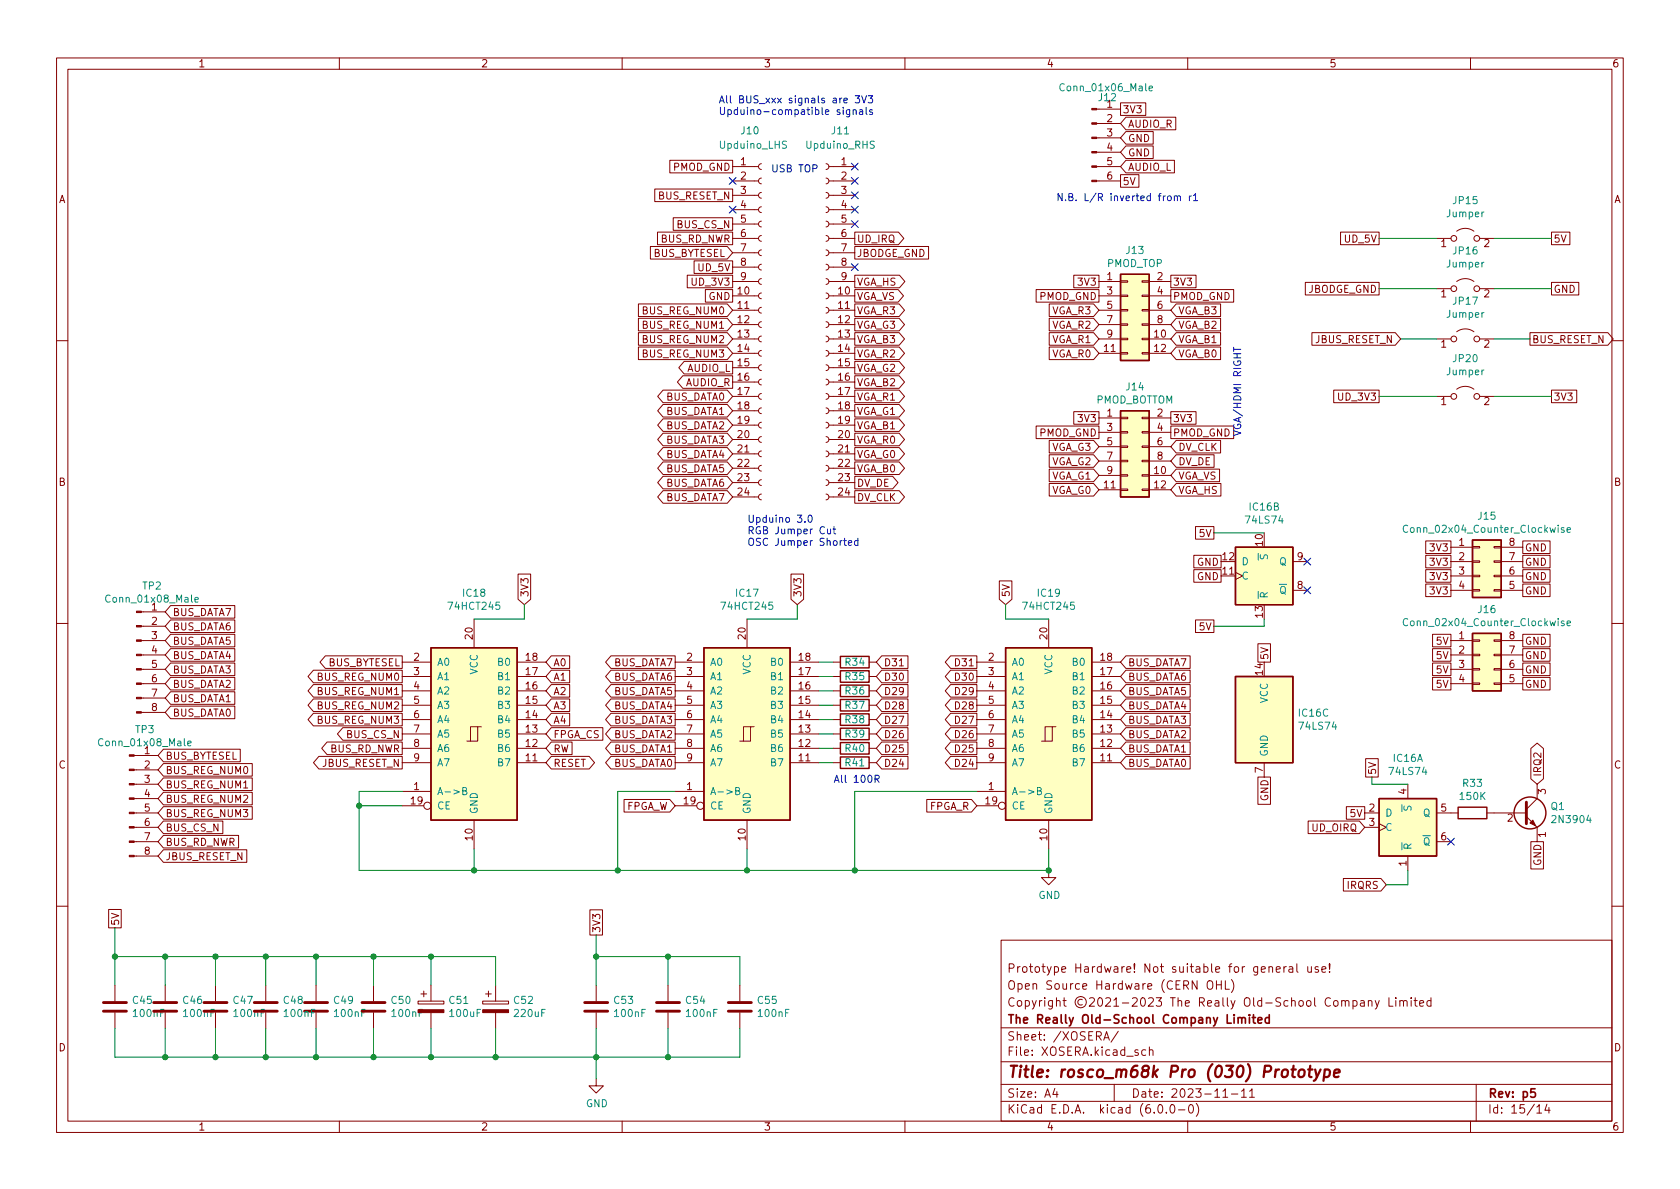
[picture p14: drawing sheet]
<svg xmlns="http://www.w3.org/2000/svg" width="297mm" height="210mm" viewBox="0 0 297 210" stroke-linecap="round" stroke-linejoin="round" font-family="sans-serif">
<defs><g id="words">
<text font-size="2.8" fill="#840000" x="178" y="190.6">Title: rosco_m68k Pro (030) Prototype</text>
<g font-size="2.1" fill="#840000">
<text x="178" y="172">Prototype Hardware! Not suitable for general use!</text>
<text x="178" y="175">Open Source Hardware (CERN OHL)</text>
<text x="178" y="184">Sheet: /XOSERA/</text>
<text x="178" y="181">The Really Old-School Company Limited</text>
<text x="178" y="186.7">File: XOSERA.kicad_sch</text>
<text x="178" y="196.9">KiCad E.D.A. kicad (6.0.0-0)</text>
<text x="178" y="194.1">Size: A4</text>
<text x="200" y="194.1">Date: 2023-11-11</text>
<text x="263" y="194.1">Rev: p5</text>
<text x="263" y="196.9">Id: 15/14</text>
</g>
<g font-size="1.8" fill="#840000">
<text x="35" y="11.9">1</text>
<text x="85" y="11.9">2</text>
<text x="135" y="11.9">3</text>
<text x="185" y="11.9">4</text>
<text x="235" y="11.9">5</text>
<text x="285" y="11.9">6</text>
<text x="195.7" y="21.6">2</text>
<text x="198.4" y="20">3V3</text>
<text x="199.4" y="22.6">AUDIO_R</text>
<text x="131" y="29.2">1</text>
<text x="148.7" y="29.2">1</text>
<text x="195.7" y="24.1">3</text>
<text x="195.7" y="26.7">4</text>
<text x="195.7" y="29.2">5</text>
<text x="199.4" y="25.1">GND</text>
<text x="199.4" y="27.6">GND</text>
<text x="10.3" y="35.9">A</text>
<text x="116.3" y="35.3">BUS_RESET_N</text>
<text x="119" y="30.2">PMOD_GND</text>
<text x="131" y="31.7">2</text>
<text x="131" y="34.3">3</text>
<text x="148.7" y="31.7">2</text>
<text x="148.7" y="34.3">3</text>
<text x="195.7" y="31.7">6</text>
<text x="198.4" y="32.7">5V</text>
<text x="199.4" y="30.2">AUDIO_L</text>
<text x="285.3" y="35.9">A</text>
<text x="119.8" y="40.3">BUS_CS_N</text>
<text x="131" y="36.8">4</text>
<text x="131" y="39.4">5</text>
<text x="131" y="41.9">6</text>
<text x="148.7" y="36.8">4</text>
<text x="148.7" y="39.4">5</text>
<text x="148.7" y="41.9">6</text>
<text x="115.4" y="45.4">BUS_BYTESEL</text>
<text x="116.7" y="42.9">BUS_RD_NWR</text>
<text x="123.5" y="48">UD_5V</text>
<text x="131" y="44.4">7</text>
<text x="131" y="47">8</text>
<text x="148.7" y="44.4">7</text>
<text x="148.7" y="47">8</text>
<text x="151.4" y="45.4">JBODGE_GND</text>
<text x="151.4" y="42.9">UD_IRQ</text>
<text x="237.8" y="42.9">UD_5V</text>
<text x="254.8" y="43.7">1</text>
<text x="262.4" y="43.7">2</text>
<text x="274.6" y="42.9">5V</text>
<text x="122.5" y="50.5">UD_3V3</text>
<text x="125.3" y="53">GND</text>
<text x="130.5" y="52.1">10</text>
<text x="131" y="49.5">9</text>
<text x="148.2" y="52.1">10</text>
<text x="148.7" y="49.5">9</text>
<text x="151.4" y="53">VGA_VS</text>
<text x="151.4" y="50.5">VGA_HS</text>
<text x="183.8" y="53">PMOD_GND</text>
<text x="190.8" y="50.5">3V3</text>
<text x="195.7" y="49.5">1</text>
<text x="195.7" y="52.1">3</text>
<text x="204.6" y="49.5">2</text>
<text x="204.6" y="52.1">4</text>
<text x="207.3" y="50.5">3V3</text>
<text x="207.3" y="53">PMOD_GND</text>
<text x="231.1" y="51.8">JBODGE_GND</text>
<text x="254.8" y="52.6">1</text>
<text x="262.4" y="52.6">2</text>
<text x="274.6" y="51.8">GND</text>
<text x="113.7" y="58.1">BUS_REG_NUM1</text>
<text x="113.7" y="55.6">BUS_REG_NUM0</text>
<text x="130.5" y="54.6">11</text>
<text x="130.5" y="57.1">12</text>
<text x="130.5" y="59.7">13</text>
<text x="148.2" y="54.6">11</text>
<text x="148.2" y="57.1">12</text>
<text x="148.2" y="59.7">13</text>
<text x="151.4" y="55.6">VGA_R3</text>
<text x="151.4" y="58.1">VGA_G3</text>
<text x="186" y="58.1">VGA_R2</text>
<text x="186" y="55.6">VGA_R3</text>
<text x="195.7" y="54.6">5</text>
<text x="195.7" y="57.1">7</text>
<text x="195.7" y="59.7">9</text>
<text x="204.1" y="59.7">10</text>
<text x="204.6" y="54.6">6</text>
<text x="204.6" y="57.1">8</text>
<text x="208.3" y="58.1">VGA_B2</text>
<text x="208.3" y="55.6">VGA_B3</text>
<text x="113.7" y="63.2">BUS_REG_NUM3</text>
<text x="113.7" y="60.7">BUS_REG_NUM2</text>
<text x="121.5" y="65.7">AUDIO_L</text>
<text x="130.5" y="62.2">14</text>
<text x="130.5" y="64.8">15</text>
<text x="148.2" y="62.2">14</text>
<text x="148.2" y="64.8">15</text>
<text x="151.4" y="65.7">VGA_G2</text>
<text x="151.4" y="63.2">VGA_R2</text>
<text x="151.4" y="60.7">VGA_B3</text>
<text x="186" y="63.2">VGA_R0</text>
<text x="186" y="60.7">VGA_R1</text>
<text x="195.2" y="62.2">11</text>
<text x="204.1" y="62.2">12</text>
<text x="208.3" y="63.2">VGA_B0</text>
<text x="208.3" y="60.7">VGA_B1</text>
<text x="232.5" y="60.7">JBUS_RESET_N</text>
<text x="254.8" y="61.5">1</text>
<text x="262.4" y="61.5">2</text>
<text x="270.8" y="60.7">BUS_RESET_N</text>
<text x="117.7" y="70.8">BUS_DATA0</text>
<text x="121.3" y="68.3">AUDIO_R</text>
<text x="130.5" y="67.3">16</text>
<text x="130.5" y="69.8">17</text>
<text x="148.2" y="67.3">16</text>
<text x="148.2" y="69.8">17</text>
<text x="151.4" y="68.3">VGA_B2</text>
<text x="151.4" y="70.8">VGA_R1</text>
<text x="236.8" y="70.8">UD_3V3</text>
<text x="254.8" y="71.6">1</text>
<text x="262.4" y="71.6">2</text>
<text x="274.6" y="70.8">3V3</text>
<text x="117.7" y="73.4">BUS_DATA1</text>
<text x="117.7" y="75.9">BUS_DATA2</text>
<text x="130.5" y="72.4">18</text>
<text x="130.5" y="74.9">19</text>
<text x="130.5" y="77.5">20</text>
<text x="148.2" y="72.4">18</text>
<text x="148.2" y="74.9">19</text>
<text x="148.2" y="77.5">20</text>
<text x="151.4" y="75.9">VGA_B1</text>
<text x="151.4" y="73.4">VGA_G1</text>
<text x="183.8" y="77.2">PMOD_GND</text>
<text x="190.8" y="74.6">3V3</text>
<text x="195.7" y="73.7">1</text>
<text x="195.7" y="76.2">3</text>
<text x="204.6" y="73.7">2</text>
<text x="204.6" y="76.2">4</text>
<text x="207.3" y="77.2">PMOD_GND</text>
<text x="207.3" y="74.6">3V3</text>
<text x="117.7" y="81">BUS_DATA4</text>
<text x="117.7" y="83.5">BUS_DATA5</text>
<text x="117.7" y="78.4">BUS_DATA3</text>
<text x="130.5" y="80">21</text>
<text x="130.5" y="82.5">22</text>
<text x="148.2" y="80">21</text>
<text x="148.2" y="82.5">22</text>
<text x="151.4" y="83.5">VGA_B0</text>
<text x="151.4" y="78.4">VGA_R0</text>
<text x="151.4" y="81">VGA_G0</text>
<text x="185.9" y="79.7">VGA_G3</text>
<text x="185.9" y="82.3">VGA_G2</text>
<text x="195.7" y="78.7">5</text>
<text x="195.7" y="81.3">7</text>
<text x="195.7" y="83.8">9</text>
<text x="204.1" y="83.8">10</text>
<text x="204.6" y="78.7">6</text>
<text x="204.6" y="81.3">8</text>
<text x="208.3" y="79.7">DV_CLK</text>
<text x="208.3" y="82.3">DV_DE</text>
<text x="10.3" y="85.9">B</text>
<text x="117.7" y="88.6">BUS_DATA7</text>
<text x="117.7" y="86.1">BUS_DATA6</text>
<text x="130.5" y="85.1">23</text>
<text x="130.5" y="87.6">24</text>
<text x="148.2" y="85.1">23</text>
<text x="148.2" y="87.6">24</text>
<text x="151.4" y="88.6">DV_CLK</text>
<text x="151.4" y="86.1">DV_DE</text>
<text x="185.9" y="84.8">VGA_G1</text>
<text x="185.9" y="87.3">VGA_G0</text>
<text x="195.2" y="86.4">11</text>
<text x="204.1" y="86.4">12</text>
<text x="208.3" y="84.8">VGA_VS</text>
<text x="208.3" y="87.3">VGA_HS</text>
<text x="285.3" y="85.9">B</text>
<text x="212.1" y="95">5V</text>
<text x="211.7" y="100">GND</text>
<text x="216.2" y="101.6">11</text>
<text x="216.2" y="99.1">12</text>
<text x="223.3" y="96.5" transform="rotate(-90 223.3 96.5)">10</text>
<text x="229.4" y="99.1">9</text>
<text x="253.1" y="100">3V3</text>
<text x="253.1" y="97.5">3V3</text>
<text x="258" y="96.5">1</text>
<text x="258" y="99.1">2</text>
<text x="258" y="101.6">3</text>
<text x="266.8" y="101.6">6</text>
<text x="266.8" y="99.1">7</text>
<text x="266.8" y="96.5">8</text>
<text x="269.6" y="100">GND</text>
<text x="269.6" y="97.5">GND</text>
<text x="26.8" y="107.9">1</text>
<text x="93.4" y="105.7" transform="rotate(-90 93.4 105.7)">3V3</text>
<text x="141.7" y="105.7" transform="rotate(-90 141.7 105.7)">3V3</text>
<text x="178.5" y="105.7" transform="rotate(-90 178.5 105.7)">5V</text>
<text x="211.7" y="102.6">GND</text>
<text x="229.4" y="104.1">8</text>
<text x="253.1" y="105.1">3V3</text>
<text x="253.1" y="102.6">3V3</text>
<text x="258" y="104.1">4</text>
<text x="266.8" y="104.1">5</text>
<text x="269.6" y="102.6">GND</text>
<text x="269.6" y="105.1">GND</text>
<text x="26.8" y="110.5">2</text>
<text x="26.8" y="113">3</text>
<text x="30.5" y="108.9">BUS_DATA7</text>
<text x="30.5" y="111.5">BUS_DATA6</text>
<text x="83.6" y="113" transform="rotate(-90 83.6 113)">20</text>
<text x="131.8" y="113" transform="rotate(-90 131.8 113)">20</text>
<text x="185.2" y="113" transform="rotate(-90 185.2 113)">20</text>
<text x="212.1" y="111.5">5V</text>
<text x="223.3" y="109.2" transform="rotate(-90 223.3 109.2)">13</text>
<text x="258" y="113">1</text>
<text x="266.8" y="113">8</text>
<text x="26.8" y="115.6">4</text>
<text x="26.8" y="118.1">5</text>
<text x="30.5" y="119.1">BUS_DATA3</text>
<text x="30.5" y="116.5">BUS_DATA4</text>
<text x="30.5" y="114">BUS_DATA5</text>
<text x="57.9" y="117.8">BUS_BYTESEL</text>
<text x="73.2" y="116.8">2</text>
<text x="73.2" y="119.4">3</text>
<text x="93" y="119.4">17</text>
<text x="93" y="116.8">18</text>
<text x="97.8" y="117.8">A0</text>
<text x="108.4" y="117.8">BUS_DATA7</text>
<text x="121.4" y="116.8">2</text>
<text x="121.4" y="119.4">3</text>
<text x="141.3" y="119.4">17</text>
<text x="141.3" y="116.8">18</text>
<text x="156.2" y="117.8">D31</text>
<text x="169.2" y="117.8">D31</text>
<text x="174.8" y="116.8">2</text>
<text x="174.8" y="119.4">3</text>
<text x="194.6" y="119.4">17</text>
<text x="194.6" y="116.8">18</text>
<text x="199.4" y="117.8">BUS_DATA7</text>
<text x="223.3" y="119.3" transform="rotate(-90 223.3 119.3)">14</text>
<text x="224.2" y="116.8" transform="rotate(-90 224.2 116.8)">5V</text>
<text x="254.1" y="119.1">5V</text>
<text x="254.1" y="114">5V</text>
<text x="254.1" y="116.5">5V</text>
<text x="258" y="115.6">2</text>
<text x="258" y="118.1">3</text>
<text x="266.8" y="118.1">6</text>
<text x="266.8" y="115.6">7</text>
<text x="269.6" y="119.1">GND</text>
<text x="269.6" y="116.5">GND</text>
<text x="269.6" y="114">GND</text>
<text x="26.8" y="120.6">6</text>
<text x="26.8" y="123.2">7</text>
<text x="26.8" y="125.7">8</text>
<text x="30.5" y="124.2">BUS_DATA1</text>
<text x="30.5" y="121.6">BUS_DATA2</text>
<text x="56.3" y="120.4">BUS_REG_NUM0</text>
<text x="56.3" y="122.9">BUS_REG_NUM1</text>
<text x="56.3" y="125.4">BUS_REG_NUM2</text>
<text x="73.2" y="121.9">4</text>
<text x="73.2" y="124.5">5</text>
<text x="93" y="124.5">15</text>
<text x="93" y="121.9">16</text>
<text x="97.8" y="125.4">A3</text>
<text x="97.8" y="120.4">A1</text>
<text x="97.8" y="122.9">A2</text>
<text x="108.4" y="125.4">BUS_DATA4</text>
<text x="108.4" y="120.4">BUS_DATA6</text>
<text x="108.4" y="122.9">BUS_DATA5</text>
<text x="121.4" y="121.9">4</text>
<text x="121.4" y="124.5">5</text>
<text x="141.3" y="124.5">15</text>
<text x="141.3" y="121.9">16</text>
<text x="156.2" y="120.4">D30</text>
<text x="156.2" y="125.4">D28</text>
<text x="156.2" y="122.9">D29</text>
<text x="169.2" y="120.4">D30</text>
<text x="169.2" y="122.9">D29</text>
<text x="169.2" y="125.4">D28</text>
<text x="174.8" y="121.9">4</text>
<text x="174.8" y="124.5">5</text>
<text x="194.6" y="124.5">15</text>
<text x="194.6" y="121.9">16</text>
<text x="199.4" y="125.4">BUS_DATA4</text>
<text x="199.4" y="122.9">BUS_DATA5</text>
<text x="199.4" y="120.4">BUS_DATA6</text>
<text x="254.1" y="121.6">5V</text>
<text x="258" y="120.6">4</text>
<text x="266.8" y="120.6">5</text>
<text x="269.6" y="121.6">GND</text>
<text x="30.5" y="126.7">BUS_DATA0</text>
<text x="56.3" y="128">BUS_REG_NUM3</text>
<text x="61.4" y="130.5">BUS_CS_N</text>
<text x="73.2" y="127">6</text>
<text x="73.2" y="129.5">7</text>
<text x="93" y="129.5">13</text>
<text x="93" y="127">14</text>
<text x="97.8" y="128">A4</text>
<text x="97.8" y="130.5">FPGA_CS</text>
<text x="108.4" y="128">BUS_DATA3</text>
<text x="108.4" y="130.5">BUS_DATA2</text>
<text x="121.4" y="127">6</text>
<text x="121.4" y="129.5">7</text>
<text x="141.3" y="129.5">13</text>
<text x="141.3" y="127">14</text>
<text x="156.2" y="130.5">D26</text>
<text x="156.2" y="128">D27</text>
<text x="169.2" y="128">D27</text>
<text x="169.2" y="130.5">D26</text>
<text x="174.8" y="127">6</text>
<text x="174.8" y="129.5">7</text>
<text x="194.6" y="129.5">13</text>
<text x="194.6" y="127">14</text>
<text x="199.4" y="130.5">BUS_DATA2</text>
<text x="199.4" y="128">BUS_DATA3</text>
<text x="10.3" y="135.9">C</text>
<text x="25.5" y="133.3">1</text>
<text x="25.5" y="135.9">2</text>
<text x="29.2" y="134.3">BUS_BYTESEL</text>
<text x="29.2" y="136.9">BUS_REG_NUM0</text>
<text x="56.9" y="135.6">JBUS_RESET_N</text>
<text x="58.3" y="133.1">BUS_RD_NWR</text>
<text x="73.2" y="132.1">8</text>
<text x="73.2" y="134.6">9</text>
<text x="93" y="134.6">11</text>
<text x="93" y="132.1">12</text>
<text x="97.8" y="135.6">RESET</text>
<text x="97.8" y="133.1">RW</text>
<text x="108.4" y="133.1">BUS_DATA1</text>
<text x="108.4" y="135.6">BUS_DATA0</text>
<text x="121.4" y="132.1">8</text>
<text x="121.4" y="134.6">9</text>
<text x="141.3" y="134.6">11</text>
<text x="141.3" y="132.1">12</text>
<text x="156.2" y="133.1">D25</text>
<text x="156.2" y="135.6">D24</text>
<text x="169.2" y="133.1">D25</text>
<text x="169.2" y="135.6">D24</text>
<text x="174.8" y="132.1">8</text>
<text x="174.8" y="134.6">9</text>
<text x="194.6" y="134.6">11</text>
<text x="194.6" y="132.1">12</text>
<text x="199.4" y="135.6">BUS_DATA0</text>
<text x="199.4" y="133.1">BUS_DATA1</text>
<text x="223.3" y="136.6" transform="rotate(-90 223.3 136.6)">7</text>
<text x="243.3" y="137.1" transform="rotate(-90 243.3 137.1)">5V</text>
<text x="272.5" y="137.4" transform="rotate(-90 272.5 137.4)">IRQ2</text>
<text x="285.3" y="135.9">C</text>
<text x="25.5" y="138.4">3</text>
<text x="25.5" y="141">4</text>
<text x="25.5" y="143.5">5</text>
<text x="29.2" y="141.9">BUS_REG_NUM2</text>
<text x="29.2" y="139.4">BUS_REG_NUM1</text>
<text x="72.7" y="142.2">19</text>
<text x="73.2" y="139.7">1</text>
<text x="110.5" y="143.2">FPGA_W</text>
<text x="120.9" y="142.2">19</text>
<text x="121.4" y="139.7">1</text>
<text x="164.3" y="143.2">FPGA_R</text>
<text x="174.3" y="142.2">19</text>
<text x="174.8" y="139.7">1</text>
<text x="224.2" y="141.7" transform="rotate(-90 224.2 141.7)">GND</text>
<text x="242.1" y="143.5">2</text>
<text x="248.7" y="140.4" transform="rotate(-90 248.7 140.4)">4</text>
<text x="254.8" y="143.5">5</text>
<text x="273.3" y="140.4" transform="rotate(-90 273.3 140.4)">3</text>
<text x="25.5" y="146">6</text>
<text x="25.5" y="148.6">7</text>
<text x="29.2" y="147">BUS_CS_N</text>
<text x="29.2" y="149.6">BUS_RD_NWR</text>
<text x="29.2" y="144.5">BUS_REG_NUM3</text>
<text x="83.6" y="148.6" transform="rotate(-90 83.6 148.6)">10</text>
<text x="131.8" y="148.6" transform="rotate(-90 131.8 148.6)">10</text>
<text x="185.2" y="148.6" transform="rotate(-90 185.2 148.6)">10</text>
<text x="232" y="147">UD_OIRQ</text>
<text x="238.8" y="144.5">5V</text>
<text x="242.1" y="146">3</text>
<text x="254.8" y="148.6">6</text>
<text x="266.5" y="145.3">2</text>
<text x="273.3" y="148.1" transform="rotate(-90 273.3 148.1)">1</text>
<text x="25.5" y="151.1">8</text>
<text x="29.2" y="152.1">JBUS_RESET_N</text>
<text x="248.7" y="153.1" transform="rotate(-90 248.7 153.1)">1</text>
<text x="272.5" y="153.1" transform="rotate(-90 272.5 153.1)">GND</text>
<text x="238.2" y="157.2">IRQRS</text>
<text x="21" y="163.8" transform="rotate(-90 21 163.8)">5V</text>
<text x="106.1" y="165" transform="rotate(-90 106.1 165)">3V3</text>
<text x="10.3" y="185.9">D</text>
<text x="285.3" y="185.9">D</text>
<text x="35" y="199.9">1</text>
<text x="85" y="199.9">2</text>
<text x="135" y="199.9">3</text>
<text x="185" y="199.9">4</text>
<text x="235" y="199.9">5</text>
<text x="285" y="199.9">6</text>
</g>
<g font-size="1.8" fill="#008484">
<text x="187.9" y="16.1">Conn_01x06_Male</text>
<text x="194.3" y="17.9">J12</text>
<text x="131.1" y="23.7">J10</text>
<text x="147.1" y="23.7">J11</text>
<text x="195.7" y="19">1</text>
<text x="127.3" y="26.3">Upduino_LHS</text>
<text x="142.6" y="26.3">Upduino_RHS</text>
<text x="255.9" y="38.4">Jumper</text>
<text x="257" y="36.1">JP15</text>
<text x="195.7" y="47.2">PMOD_TOP</text>
<text x="199.2" y="44.9">J13</text>
<text x="255.9" y="47.3">Jumper</text>
<text x="257" y="45">JP16</text>
<text x="257" y="53.9">JP17</text>
<text x="255.9" y="56.2">Jumper</text>
<text x="257" y="64">JP20</text>
<text x="193.7" y="71.3">PMOD_BOTTOM</text>
<text x="199.2" y="69">J14</text>
<text x="255.9" y="66.3">Jumper</text>
<text x="220.4" y="92.6">74LS74</text>
<text x="221" y="90.3">IC16B</text>
<text x="249" y="94.2">Conn_02x04_Counter_Clockwise</text>
<text x="261.4" y="91.9">J15</text>
<text x="219.5" y="99.9">D</text>
<text x="226.2" y="99.9">Q</text>
<text x="19.2" y="106.5">Conn_01x08_Male</text>
<text x="25.3" y="104.2">TP2</text>
<text x="79.5" y="107.8">74HCT245</text>
<text x="82" y="105.5">IC18</text>
<text x="127.8" y="107.8">74HCT245</text>
<text x="130.2" y="105.5">IC17</text>
<text x="181.1" y="107.8">74HCT245</text>
<text x="183.6" y="105.5">IC19</text>
<text x="219.5" y="102.5">C</text>
<text x="224.2" y="105.9" transform="rotate(-90 224.2 105.9)">~{R}</text>
<text x="224.8" y="105">~{Q}</text>
<text x="249" y="110.7">Conn_02x04_Counter_Clockwise</text>
<text x="261.4" y="108.4">J16</text>
<text x="77.2" y="117.7">A0</text>
<text x="84.5" y="119.3" transform="rotate(-90 84.5 119.3)">VCC</text>
<text x="88.2" y="117.7">B0</text>
<text x="125.5" y="117.7">A0</text>
<text x="132.7" y="119.3" transform="rotate(-90 132.7 119.3)">VCC</text>
<text x="136.4" y="117.7">B0</text>
<text x="149.5" y="117.7">R34</text>
<text x="178.8" y="117.7">A0</text>
<text x="186.1" y="119.3" transform="rotate(-90 186.1 119.3)">VCC</text>
<text x="189.8" y="117.7">B0</text>
<text x="77.2" y="120.3">A1</text>
<text x="77.2" y="122.8">A2</text>
<text x="77.2" y="125.3">A3</text>
<text x="88.2" y="125.3">B3</text>
<text x="88.2" y="122.8">B2</text>
<text x="88.2" y="120.3">B1</text>
<text x="125.5" y="120.3">A1</text>
<text x="125.5" y="122.8">A2</text>
<text x="125.5" y="125.3">A3</text>
<text x="136.4" y="125.3">B3</text>
<text x="136.4" y="122.8">B2</text>
<text x="136.4" y="120.3">B1</text>
<text x="149.5" y="125.3">R37</text>
<text x="149.5" y="122.8">R36</text>
<text x="149.5" y="120.3">R35</text>
<text x="178.8" y="120.3">A1</text>
<text x="178.8" y="122.8">A2</text>
<text x="178.8" y="125.3">A3</text>
<text x="189.8" y="125.3">B3</text>
<text x="189.8" y="122.8">B2</text>
<text x="189.8" y="120.3">B1</text>
<text x="224.2" y="124.4" transform="rotate(-90 224.2 124.4)">VCC</text>
<text x="17.9" y="131.9">Conn_01x08_Male</text>
<text x="24" y="129.6">TP3</text>
<text x="77.2" y="127.9">A4</text>
<text x="77.2" y="130.4">A5</text>
<text x="88.2" y="130.4">B5</text>
<text x="88.2" y="127.9">B4</text>
<text x="125.5" y="127.9">A4</text>
<text x="125.5" y="130.4">A5</text>
<text x="136.4" y="130.4">B5</text>
<text x="136.4" y="127.9">B4</text>
<text x="149.5" y="130.4">R39</text>
<text x="149.5" y="127.9">R38</text>
<text x="178.8" y="127.9">A4</text>
<text x="178.8" y="130.4">A5</text>
<text x="189.8" y="130.4">B5</text>
<text x="189.8" y="127.9">B4</text>
<text x="229.7" y="126.7">IC16C</text>
<text x="229.9" y="129">74LS74</text>
<text x="77.2" y="133">A6</text>
<text x="77.2" y="135.5">A7</text>
<text x="88.2" y="135.5">B7</text>
<text x="88.2" y="133">B6</text>
<text x="125.5" y="133">A6</text>
<text x="125.5" y="135.5">A7</text>
<text x="136.4" y="135.5">B7</text>
<text x="136.4" y="133">B6</text>
<text x="149.5" y="133">R40</text>
<text x="149.5" y="135.5">R41</text>
<text x="178.8" y="133">A6</text>
<text x="178.8" y="135.5">A7</text>
<text x="189.8" y="135.5">B7</text>
<text x="189.8" y="133">B6</text>
<text x="224.2" y="133.9" transform="rotate(-90 224.2 133.9)">GND</text>
<text x="245.8" y="137">74LS74</text>
<text x="246.4" y="134.7">IC16A</text>
<text x="77.2" y="140.6">A-&gt;B</text>
<text x="77.2" y="143.1">CE</text>
<text x="125.5" y="140.6">A-&gt;B</text>
<text x="125.5" y="143.1">CE</text>
<text x="178.8" y="140.6">A-&gt;B</text>
<text x="178.8" y="143.1">CE</text>
<text x="258.2" y="141.4">150K</text>
<text x="258.7" y="139.1">R33</text>
<text x="274.2" y="143.2">Q1</text>
<text x="84.5" y="144" transform="rotate(-90 84.5 144)">GND</text>
<text x="132.7" y="144" transform="rotate(-90 132.7 144)">GND</text>
<text x="186.1" y="144" transform="rotate(-90 186.1 144)">GND</text>
<text x="244.9" y="144.4">D</text>
<text x="244.9" y="146.9">C</text>
<text x="250.2" y="149.5">~{Q}</text>
<text x="251.6" y="144.4">Q</text>
<text x="274.7" y="145.5">2N3904</text>
<text x="249.6" y="150.4" transform="rotate(-90 249.6 150.4)">~{R}</text>
<text x="183.6" y="158.9">GND</text>
<text x="23.5" y="177.5">C45</text>
<text x="23.7" y="179.8">100nF</text>
<text x="32.4" y="177.5">C46</text>
<text x="32.6" y="179.8">100nF</text>
<text x="41.3" y="177.5">C47</text>
<text x="41.5" y="179.8">100nF</text>
<text x="50.2" y="177.5">C48</text>
<text x="50.4" y="179.8">100nF</text>
<text x="59.1" y="177.5">C49</text>
<text x="59.3" y="179.8">100nF</text>
<text x="69.3" y="177.5">C50</text>
<text x="69.4" y="179.8">100nF</text>
<text x="79.5" y="177.5">C51</text>
<text x="79.7" y="179.8">100uF</text>
<text x="90.9" y="177.5">C52</text>
<text x="91.1" y="179.8">220uF</text>
<text x="108.6" y="177.5">C53</text>
<text x="108.8" y="179.8">100nF</text>
<text x="121.3" y="177.5">C54</text>
<text x="121.5" y="179.8">100nF</text>
<text x="134" y="177.5">C55</text>
<text x="134.2" y="179.8">100nF</text>
<text x="103.6" y="195.8">GND</text>
</g>
<g font-size="1.8" fill="#0000c2">
<text x="127" y="18.3">All BUS_xxx signals are 3V3</text>
<text x="127" y="20.3">Upduino-compatible signals</text>
<text x="136.9" y="30.5">USB TOP</text>
<text x="186.7" y="35.5">N.B. L/R inverted from r1</text>
<text x="219.4" y="76" transform="rotate(-90 219.4 76)">VGA/HDMI RIGHT</text>
<text x="132.1" y="92.4">Upduino 3.0</text>
<text x="132.1" y="94.5">RGB Jumper Cut</text>
<text x="132.1" y="96.5">OSC Jumper Shorted</text>
<text x="147.3" y="138.4">All 100R</text>
</g>
</g></defs>
<g fill="none" stroke="#840000" stroke-width=".18">
<path d="M10 10.2h277v190.1h-277zM12 12.2h273v186.1h-273zM60 10.2v2M110 10.2v2M160 10.2v2M193.9 19.3h4.2M198.1 18.2h4.5v2.2h-4.5zM210 10.2v2M260 10.2v2M115.8 33.4h13.7v2.2h-13.7zM118.4 28.3h11.1v2.3h-11.1zM119 38.5h10.5v2.2h-10.5z"/>
<path d="M129.5 32h4.6M129.5 29.5h4.6M129.5 39.6h4.6M129.5 37.1h4.6M129.5 34.5h4.6M134.6 39.1l-.3 .2-.2 .3 .2 .4 .3 .1M134.6 36.6l-.3 .1-.2 .4 .2 .3 .3 .2M134.6 34l-.3 .2-.2 .3 .2 .4 .3 .1M134.6 31.5l-.3 .1-.2 .4 .2 .4 .3 .1M134.6 29l-.3 .1-.2 .4 .2 .3 .3 .2M146.1 39.1l.3 .2 .2 .3-.2 .4-.3 .1M146.1 36.6l.3 .1 .2 .4-.2 .3-.3 .2"/>
<path d="M146.1 34l.3 .2 .2 .3-.2 .4-.3 .1M146.1 31.5l.3 .1 .2 .4-.2 .4-.3 .1M146.1 29l.3 .1 .2 .4-.2 .3-.3 .2M146.6 32h4.5M146.6 29.5h4.5M146.6 39.6h4.5M146.6 37.1h4.5M146.6 34.5h4.5M193.9 32h4.2M193.9 29.5h4.2M193.9 26.9h4.2M193.9 24.4h4.2"/>
<path d="M193.9 21.8h4.2M198.1 30.9h3.3v2.2h-3.3zM199.1 23.3h4.8v2.2h-4.8l-1-1.1zM199.1 20.7h8.8v2.2h-8.8l-1-1.1zM199.1 25.8h4.8v2.2h-4.8l-1-1.1zM199.1 28.3h8.5v2.3h-8.5l-1-1.1zM112.9 58.8h15.7l.9 1.1-.9 1.1h-15.7zM112.9 56.3h15.7l.9 1.1-.9 1.1h-15.7zM112.9 53.7h15.7l.9 1.2-.9 1.1h-15.7zM115 43.6h13.6l.9 1.1-.9 1.1h-13.6zM116.2 41h13.3v2.3h-13.3zM121.5 48.7h8v2.2h-8z"/>
<path d="M122.7 46.1h6.8v2.2h-6.8zM124.7 51.2h4.8v2.2h-4.8zM129.5 59.9h4.6M129.5 49.8h4.6M129.5 52.3h4.6M129.5 54.9h4.6M129.5 57.4h4.6M129.5 47.2h4.6M129.5 44.7h4.6M129.5 42.2h4.6M134.6 59.4l-.3 .2-.2 .3 .2 .4 .3 .1M134.6 56.9l-.3 .1-.2 .4 .2 .4 .3 .1"/>
<path d="M134.6 54.4l-.3 .1-.2 .4 .2 .3 .3 .2M134.6 51.8l-.3 .2-.2 .3 .2 .4 .3 .1M134.6 49.3l-.3 .1-.2 .4 .2 .3 .3 .2M134.6 46.7l-.3 .2-.2 .3 .2 .4 .3 .1M134.6 44.2l-.3 .1-.2 .4 .2 .4 .3 .1M134.6 41.7l-.3 .1-.2 .4 .2 .3 .3 .2M146.1 59.4l.3 .2 .2 .3-.2 .4-.3 .1M146.1 56.9l.3 .1 .2 .4-.2 .4-.3 .1M146.1 54.4l.3 .1 .2 .4-.2 .3-.3 .2M146.1 51.8l.3 .2 .2 .3-.2 .4-.3 .1M146.1 49.3l.3 .1 .2 .4-.2 .3-.3 .2M146.1 46.7l.3 .2 .2 .3-.2 .4-.3 .1"/>
<path d="M146.1 44.2l.3 .1 .2 .4-.2 .4-.3 .1M146.1 41.7l.3 .1 .2 .4-.2 .3-.3 .2M146.6 59.9h4.5M146.6 49.8h4.5M146.6 52.3h4.5M146.6 54.9h4.5M146.6 57.4h4.5M146.6 47.2h4.5M146.6 44.7h4.5M146.6 42.2h4.5M151.1 43.6h13.1v2.2h-13.1zM151.1 53.7h7.9l.9 1.2-.9 1.1h-7.9z"/>
<path d="M151.1 56.3h7.9l.9 1.1-.9 1.1h-7.9zM151.1 58.8h7.9l.9 1.1-.9 1.1h-7.9zM151.1 51.2h7.7l.9 1.1-.9 1.1h-7.7zM151.1 48.7h7.9l1 1.1-1 1.1h-7.9zM151.1 41h7.8l.9 1.2-.9 1.1h-7.8zM183.2 51.2h11.1v2.2h-11.1zM185.5 56.3h7.9l.9 1.1-.9 1.1h-7.9zM185.5 58.8h7.9l.9 1.1-.9 1.1h-7.9zM185.5 53.7h7.9l.9 1.2-.9 1.1h-7.9zM189.8 48.7h4.5v2.2h-4.5zM194.3 59.9h3.8M194.3 49.8h3.8"/>
<path d="M194.3 52.3h3.8M194.3 54.9h3.8M194.3 57.4h3.8M198.1 59.8h1.3v.3h-1.3zM198.1 57.3h1.3v.2h-1.3zM198.1 54.7h1.3v.3h-1.3zM198.1 52.2h1.3v.2h-1.3zM198.1 49.7h1.3v.2h-1.3zM201.9 59.8h1.3v.3h-1.3zM201.9 57.3h1.3v.2h-1.3zM201.9 54.7h1.3v.3h-1.3zM201.9 52.2h1.3v.2h-1.3z"/>
<path d="M201.9 49.7h1.3v.2h-1.3zM203.2 59.9h3.8M203.2 49.8h3.8M203.2 52.3h3.8M203.2 54.9h3.8M203.2 57.4h3.8M207 48.7h4.5v2.2h-4.5zM207 51.2h11.1v2.2h-11.1zM208 58.8h7.8v2.2h-7.8l-1-1.1zM208 56.3h7.8v2.2h-7.8l-1-1.1zM208 53.7h7.8v2.3h-7.8l-1-1.1zM230.8 49.9h13v2.3h-13z"/>
<path d="M232 58.8h14.7l.9 1.1-.9 1.1h-14.7zM237 41h6.8v2.3h-6.8zM254 59.9h2.5M254 42.2h2.5M254 51h2.5M257.6 58.7a2.54 2.54 0 0 1 3 0M257.6 40.9a2.54 2.54 0 0 1 3 0M257.6 49.8a2.54 2.54 0 0 1 3 0M261.6 59.9h2.6M261.6 42.2h2.6M261.6 51h2.6M270.5 58.8h13.8l.9 1.1-.9 1.1h-13.8z"/>
<path d="M274.3 41h3.3v2.3h-3.3zM274.3 49.9h4.8v2.3h-4.8zM10 60.2h2M112.9 61.4h15.7l.9 1.1-.9 1.1h-15.7zM117.2 79.1h11.4l.9 1.2-.9 1.1h-11.4l-.9-1.1zM117.2 76.6h11.4l.9 1.1-.9 1.1h-11.4l-.9-1.1zM117.2 71.5h11.4l.9 1.1-.9 1.1h-11.4l-.9-1.1zM117.2 69h11.4l.9 1.1-.9 1.1h-11.4l-.9-1.1zM117.2 74.1h11.4l.9 1.1-.9 1.1h-11.4l-.9-1.1zM120.7 66.4h8.8v2.3h-8.8l-.9-1.1zM121 63.9h8.5v2.2h-8.5l-1-1.1zM129.5 62.5h4.6"/>
<path d="M129.5 77.7h4.6M129.5 75.2h4.6M129.5 72.6h4.6M129.5 70.1h4.6M129.5 67.6h4.6M129.5 65h4.6M134.6 79.8l-.3 .1-.2 .4 .2 .3 .3 .2M134.6 77.2l-.3 .2-.2 .3 .2 .4 .3 .1M134.6 74.7l-.3 .1-.2 .4 .2 .3 .3 .2M134.6 72.1l-.3 .2-.2 .3 .2 .4 .3 .1M134.6 69.6l-.3 .1-.2 .4 .2 .4 .3 .1M134.6 67.1l-.3 .1-.2 .4 .2 .3 .3 .2"/>
<path d="M134.6 64.5l-.3 .2-.2 .3 .2 .4 .3 .1M134.6 62l-.3 .1-.2 .4 .2 .3 .3 .2M146.1 79.8l.3 .1 .2 .4-.2 .3-.3 .2M146.1 77.2l.3 .2 .2 .3-.2 .4-.3 .1M146.1 74.7l.3 .1 .2 .4-.2 .3-.3 .2M146.1 72.1l.3 .2 .2 .3-.2 .4-.3 .1M146.1 69.6l.3 .1 .2 .4-.2 .4-.3 .1M146.1 67.1l.3 .1 .2 .4-.2 .3-.3 .2M146.1 64.5l.3 .2 .2 .3-.2 .4-.3 .1M146.1 62l.3 .1 .2 .4-.2 .3-.3 .2M146.6 62.5h4.5M146.6 77.7h4.5"/>
<path d="M146.6 75.2h4.5M146.6 72.6h4.5M146.6 70.1h4.5M146.6 67.6h4.5M146.6 65h4.5M151.1 63.9h7.9l.9 1.1-.9 1.1h-7.9zM151.1 74.1h7.9l.9 1.1-.9 1.1h-7.9zM151.1 61.4h7.9l.9 1.1-.9 1.1h-7.9zM151.1 76.6h7.9l.9 1.1-.9 1.1h-7.9zM151.1 66.4h7.9l.9 1.2-.9 1.1h-7.9zM151.1 71.5h7.9l.9 1.1-.9 1.1h-7.9zM151.1 69h7.9l.9 1.1-.9 1.1h-7.9z"/>
<path d="M151.1 79.1h7.9l.9 1.2-.9 1.1h-7.9zM183.2 75.3h11.1v2.3h-11.1zM185.5 77.9h7.9l.9 1.1-.9 1.1h-7.9zM185.5 61.4h7.9l.9 1.1-.9 1.1h-7.9zM189.8 72.8h4.5v2.2h-4.5zM194.3 73.9h3.8M194.3 76.4h3.8M194.3 79h3.8M194.3 62.5h3.8M198.1 78.9h1.3v.2h-1.3zM198.1 76.3h1.3v.3h-1.3zM198.1 73.8h1.3v.2h-1.3z"/>
<path d="M198.1 62.4h1.3v.2h-1.3zM201.9 78.9h1.3v.2h-1.3zM201.9 76.3h1.3v.3h-1.3zM201.9 73.8h1.3v.2h-1.3zM201.9 62.4h1.3v.2h-1.3zM203.2 73.9h3.8M203.2 76.4h3.8M203.2 79h3.8M203.2 62.5h3.8M207 75.3h11.1v2.3h-11.1zM207 72.8h4.5v2.2h-4.5zM208 61.4h7.8v2.2h-7.8l-1-1.1z"/>
<path d="M208 77.9h7.8v2.2h-7.8l-1-1.1zM235.8 69h8v2.2h-8zM254 70.1h2.5M257.6 68.8a2.54 2.54 0 0 1 3 0M261.6 70.1h2.6M274.3 69h4.5v2.2h-4.5zM285 60.2h2M117.2 86.8h11.4l.9 1.1-.9 1.1h-11.4l-.9-1.1zM117.2 84.2h11.4l.9 1.1-.9 1.1h-11.4l-.9-1.1zM117.2 81.7h11.4l.9 1.1-.9 1.1h-11.4l-.9-1.1zM129.5 87.9h4.6M129.5 85.3h4.6"/>
<path d="M129.5 82.8h4.6M129.5 80.3h4.6M134.6 87.4l-.3 .1-.2 .4 .2 .3 .3 .2M134.6 84.8l-.3 .2-.2 .3 .2 .4 .3 .1M134.6 82.3l-.3 .1-.2 .4 .2 .4 .3 .1M146.1 87.4l.3 .1 .2 .4-.2 .3-.3 .2M146.1 84.8l.3 .2 .2 .3-.2 .4-.3 .1M146.1 82.3l.3 .1 .2 .4-.2 .4-.3 .1M146.6 87.9h4.5M146.6 85.3h4.5M146.6 82.8h4.5M146.6 80.3h4.5"/>
<path d="M151.1 86.8h7.9l.9 1.1-.9 1.1h-7.9zM151.1 81.7h7.9l.9 1.1-.9 1.1h-7.9zM151.1 84.2h6.7l1 1.1-1 1.1h-6.7zM185.5 83h7.9l.9 1.1-.9 1.1h-7.9zM185.5 85.5h7.9l.9 1.1-.9 1.1h-7.9zM185.5 80.4h7.9l.9 1.1-.9 1.1h-7.9zM194.3 84.1h3.8M194.3 86.6h3.8M194.3 81.5h3.8M198.1 86.5h1.3v.2h-1.3zM198.1 83.9h1.3v.3h-1.3zM198.1 81.4h1.3v.3h-1.3z"/>
<path d="M201.9 86.5h1.3v.2h-1.3zM201.9 83.9h1.3v.3h-1.3zM201.9 81.4h1.3v.3h-1.3zM203.2 84.1h3.8M203.2 86.6h3.8M203.2 81.5h3.8M208 80.4h6.7v2.2h-6.7l-1-1.1zM208 83h7.6v2.2h-7.6l-1-1.1zM208 85.5h7.9v2.2h-7.9l-1-1.1zM211.1 98.2h4.8v2.2h-4.8zM211.4 93.1h3.2v2.2h-3.2zM228.6 99.3h2.5"/>
<path d="M252.1 98.2h4.4v2.2h-4.4zM252.1 95.7h4.4v2.2h-4.4zM256.5 96.8h3.8M256.5 99.3h3.8M260.3 99.2h1.3v.2h-1.3zM260.3 96.6h1.3v.3h-1.3zM264.2 99.2h1.2v.2h-1.2zM264.2 96.6h1.2v.3h-1.2zM265.4 96.8h3.8M265.4 99.3h3.8M269.2 98.2h4.9v2.2h-4.9zM269.2 95.7h4.9v2.2h-4.9z"/>
<path d="M10 110.2h2M25 113.3h4.2M25 115.8h4.2M25 118.4h4.2M25 110.7h4.2M25 108.2h4.2M30.2 119.8h11.3v2.2h-11.3l-1-1.1zM30.2 117.2h11.3v2.3h-11.3l-1-1.1zM30.2 114.7h11.3v2.2h-11.3l-1-1.1zM30.2 107.1h11.3v2.2h-11.3l-1-1.1zM30.2 109.6h11.3v2.2h-11.3l-1-1.1zM30.2 112.2h11.3v2.2h-11.3l-1-1.1z"/>
<path d="M55.4 118.5h15.7v2.2h-15.7l-.9-1.1zM57.5 116h13.6v2.2h-13.6l-.9-1.1zM71.1 119.6h5.1M71.1 117.1h5.1M83.8 109.5v5M91.4 119.6h5.1M91.4 117.1h5.1M91.6 101.5h2.2v4.5l-1.1 .9-1.1-.9zM97.5 116h3.2v2.2h-3.2l-1-1.1zM97.5 118.5h3.2v2.2h-3.2l-1-1.1zM108 118.5h11.4v2.2h-11.4l-.9-1.1zM108 116h11.4v2.2h-11.4l-.9-1.1z"/>
<path d="M119.4 119.6h5.1M119.4 117.1h5.1M132.1 109.5v5M139.7 119.6h5.1M139.7 117.1h5.1M139.9 101.5h2.2v4.5l-1.1 .9-1.1-.9zM147.3 119.6h1.3M147.3 117.1h1.3M153.7 119.6h1.2M153.7 117.1h1.2M155.9 118.5h4.6v2.2h-4.6l-1-1.1zM155.9 116h4.6v2.2h-4.6l-1-1.1z"/>
<path d="M159 117.8h.7M168.1 118.5h4.6v2.2h-4.6l-1-1.1zM168.1 116h4.6v2.2h-4.6l-1-1.1zM172.7 119.6h5.1M172.7 117.1h5.1M176.7 102.7h2.2v3.3l-1.1 .9-1.1-.9zM185.4 109.5v5M193 119.6h5.1M193 117.1h5.1M199.1 118.5h11.3v2.2h-11.3l-1-1.1zM199.1 116h11.3v2.2h-11.3l-1-1.1zM211.1 100.7h4.8v2.3h-4.8z"/>
<path d="M211.4 109.6h3.2v2.2h-3.2zM215.9 101.8h2.5M218.4 101.2l1.3 .6-1.3 .7M222.4 113.8h2.2v3.3h-2.2zM228.6 104.4h2.5M252.1 103.3h4.4v2.2h-4.4zM252.1 100.7h4.4v2.3h-4.4zM253.3 119.8h3.2v2.2h-3.2zM253.3 117.2h3.2v2.3h-3.2zM253.3 112.2h3.2v2.2h-3.2zM253.3 114.7h3.2v2.2h-3.2zM256.5 113.3h3.8"/>
<path d="M256.5 115.8h3.8M256.5 118.4h3.8M256.5 101.8h3.8M256.5 104.4h3.8M260.3 118.2h1.3v.3h-1.3zM260.3 115.7h1.3v.2h-1.3zM260.3 113.2h1.3v.2h-1.3zM260.3 104.3h1.3v.2h-1.3zM260.3 101.7h1.3v.3h-1.3zM264.2 118.2h1.2v.3h-1.2zM264.2 115.7h1.2v.2h-1.2zM264.2 113.2h1.2v.2h-1.2z"/>
<path d="M264.2 104.3h1.2v.2h-1.2zM264.2 101.7h1.2v.3h-1.2zM265.4 113.3h3.8M265.4 115.8h3.8M265.4 118.4h3.8M265.4 101.8h3.8M265.4 104.4h3.8M269.2 117.2h4.9v2.3h-4.9zM269.2 114.7h4.9v2.2h-4.9zM269.2 119.8h4.9v2.2h-4.9zM269.2 112.2h4.9v2.2h-4.9zM269.2 100.7h4.9v2.3h-4.9z"/>
<path d="M269.2 103.3h4.9v2.2h-4.9zM285 110.2h2M23.7 138.7h4.2M23.7 136.1h4.2M23.7 133.6h4.2M25 120.9h4.2M25 126h4.2M25 123.4h4.2M28.9 132.5h13.6v2.2h-13.6l-1-1.1zM28.9 135h15.7v2.2h-15.7l-1-1.1zM28.9 137.6h15.7v2.2h-15.7l-1-1.1zM30.2 122.3h11.3v2.2h-11.3l-1-1.1z"/>
<path d="M30.2 124.9h11.3v2.2h-11.3l-1-1.1zM55.4 126.1h15.7v2.3h-15.7l-.9-1.2zM55.4 121.1h15.7v2.2h-15.7l-.9-1.1zM55.4 123.6h15.7v2.2h-15.7l-.9-1.1zM56.4 133.8h14.7v2.2h-14.7l-1-1.1zM57.8 131.2h13.3v2.2h-13.3l-.9-1.1zM60.6 128.7h10.5v2.2h-10.5l-.9-1.1zM71.1 139.9h5.1M71.1 134.9h5.1M71.1 132.3h5.1M71.1 129.8h5.1M71.1 127.2h5.1"/>
<path d="M71.1 124.7h5.1M71.1 122.2h5.1M84.5 128.5h-1.3v2.6M85.1 128.5h-.6v2.6h-2M91.4 134.9h5.1M91.4 132.3h5.1M91.4 129.8h5.1M91.4 127.2h5.1M91.4 124.7h5.1M91.4 122.2h5.1M97.5 133.8h6.7l.9 1.1-.9 1.1h-6.7l-1-1.1zM97.5 131.2h3.6v2.2h-3.6l-1-1.1z"/>
<path d="M97.5 126.1h3.2v2.3h-3.2l-1-1.2zM97.5 128.7h9.1v2.2h-9.1l-1-1.1zM97.5 123.6h3.2v2.2h-3.2l-1-1.1zM97.5 121.1h3.2v2.2h-3.2l-1-1.1zM108 123.6h11.4v2.2h-11.4l-.9-1.1zM108 126.1h11.4v2.3h-11.4l-.9-1.2zM108 121.1h11.4v2.2h-11.4l-.9-1.1zM108 131.2h11.4v2.2h-11.4l-.9-1.1zM108 128.7h11.4v2.2h-11.4l-.9-1.1zM108 133.8h11.4v2.2h-11.4l-.9-1.1zM119.4 139.9h5.1M119.4 134.9h5.1"/>
<path d="M119.4 132.3h5.1M119.4 129.8h5.1M119.4 127.2h5.1M119.4 124.7h5.1M119.4 122.2h5.1M132.7 128.5h-1.3v2.6M133.3 128.5h-.6v2.6h-1.9M139.7 134.9h5.1M139.7 132.3h5.1M139.7 129.8h5.1M139.7 127.2h5.1M139.7 124.7h5.1"/>
<path d="M139.7 122.2h5.1M147.3 134.9h1.3M147.3 132.3h1.3M147.3 129.8h1.3M147.3 127.2h1.3M147.3 124.7h1.3M147.3 122.2h1.3M153.7 134.9h1.2M153.7 132.3h1.2M153.7 129.8h1.2M153.7 127.2h1.2M153.7 124.7h1.2"/>
<path d="M153.7 122.2h1.2M155.9 123.6h4.6v2.2h-4.6l-1-1.1zM155.9 128.7h4.6v2.2h-4.6l-1-1.1zM155.9 131.2h4.6v2.2h-4.6l-1-1.1zM155.9 121.1h4.6v2.2h-4.6l-1-1.1zM155.9 133.8h4.6v2.2h-4.6l-1-1.1zM155.9 126.1h4.6v2.3h-4.6l-1-1.2zM168.1 131.2h4.6v2.2h-4.6l-1-1.1zM168.1 133.8h4.6v2.2h-4.6l-1-1.1zM168.1 126.1h4.6v2.3h-4.6l-1-1.2zM168.1 121.1h4.6v2.2h-4.6l-1-1.1zM168.1 123.6h4.6v2.2h-4.6l-1-1.1z"/>
<path d="M168.1 128.7h4.6v2.2h-4.6l-1-1.1zM172.7 139.9h5.1M172.7 134.9h5.1M172.7 132.3h5.1M172.7 129.8h5.1M172.7 127.2h5.1M172.7 124.7h5.1M172.7 122.2h5.1M186.1 128.5h-1.3v2.6M186.7 128.5h-.6v2.6h-2M193 134.9h5.1M193 132.3h5.1"/>
<path d="M193 129.8h5.1M193 127.2h5.1M193 124.7h5.1M193 122.2h5.1M199.1 123.6h11.3v2.2h-11.3l-1-1.1zM199.1 121.1h11.3v2.2h-11.3l-1-1.1zM199.1 128.7h11.3v2.2h-11.3l-1-1.1zM199.1 133.8h11.3v2.2h-11.3l-1-1.1zM199.1 126.1h11.3v2.3h-11.3l-1-1.2zM199.1 131.2h11.3v2.2h-11.3l-1-1.1zM222.4 137.4h2.2v4.8h-2.2zM223.5 134.9v2.5"/>
<path d="M241.5 134.2h2.2v3.2h-2.2zM248.9 138.7v2.5M256.5 120.9h3.8M260.3 120.8h1.3v.2h-1.3zM264.2 120.8h1.2v.2h-1.2zM265.4 120.9h3.8M270.7 132.4l1.1-1 1.1 1v5.3l-1.1 1-1.1-1zM271.8 138.7v2.5l-1.9 1.9M23.7 143.8h4.2M23.7 146.3h4.2M23.7 148.8h4.2M23.7 151.4h4.2"/>
<path d="M23.7 141.2h4.2M28.9 140.1h15.7v2.2h-15.7l-1-1.1zM28.9 145.2h10.5v2.2h-10.5l-1-1.1zM28.9 147.7h13.3v2.2h-13.3l-1-1.1zM28.9 150.3h14.7v2.2h-14.7l-1-1.1zM28.9 142.6h15.7v2.3h-15.7l-1-1.1zM71.1 142.5h3.8M83.8 145v5.1M110.3 141.4h8.1l1 1.1-1 1.1h-8.1zM119.4 142.5h3.8M132.1 145v5.1M163.9 141.4h7.9l.9 1.1-.9 1.1h-7.9z"/>
<path d="M172.7 142.5h3.8M185.4 153.9v1.3h1.3l-1.3 1.3-1.3-1.3h1.3M185.4 145v5.1M231.3 145.2h9l1 1.1-1 1.1h-9zM237.5 155.3h6.7l.9 1.2-.9 1.1h-6.7zM238 142.6h3.3v2.3h-3.3zM241.3 143.8h2.5M241.3 146.3h2.5M243.8 145.7l1.3 .6-1.3 .6M248.9 151.4v2.5M254 143.8h3.8M254 148.8h2.5"/>
<path d="M262.9 143.8h7M269.9 144.4l1.9 1.9v2.5M270.7 148.8h2.2v4.9h-2.2zM10 160.2h2M19.2 160.8h2.2v3.3h-2.2zM20.3 174.2v2.8M20.3 179.1v2.8M29.2 174.2v2.8M29.2 179.1v2.8M38.1 174.2v2.8M38.1 179.1v2.8M47 174.2v2.8"/>
<path d="M47 179.1v2.8M55.9 174.2v2.8M55.9 179.1v2.8M66 174.2v2.8M66 179.1v2.8M73.9 177h4.6v.5h-4.6zM74.4 175.8h1M74.9 175.3v1M76.2 174.2v2.8M76.2 179.1v2.8M85.3 177h4.6v.5h-4.6zM85.9 175.8h1"/>
<path d="M86.4 175.3v1M87.6 174.2v2.8M87.6 179.1v2.8M104.3 160.9h2.2v4.4h-2.2zM105.4 174.2v2.8M105.4 179.1v2.8M118.1 174.2v2.8M118.1 179.1v2.8M130.8 174.2v2.8M130.8 179.1v2.8M177 166.3h108v32h-108zM179.3 176.6a.6 .6 0 0 0-.8 0 .6 .6 0 0 0-.1 .7 .56 .56 0 0 0 .3 .6 .56 .56 0 0 0 .6-.1"/>
<path d="M180 177l.4-.1 .2 .3v.4l-.2 .3h-.4l-.1-.3v-.4zM181.3 177l.4-.1 .3 .3v.4l-.1 .3h-.6M181.3 176.9v1.5M182.5 176.9l.4 1M183.2 176.9l-.5 1.4-.2 .1M183.8 176.9v1M184.2 176.9l-.3 .1-.1 .2M184.7 176.4v.2M184.7 176.9v1M186.1 176.9v1.2l-.3 .3h-.4M186.1 177l-.5-.1-.2 .3v.4l.1 .3h.6M186.8 177.1l.2-.2 .4 .1v.9"/>
<path d="M186.8 176.4v1.5M187.9 176.9h.6M188.1 176.4v1.3l.4 .2M191.4 176.8a.52 .52 0 0 0-.8 .4 .52 .52 0 0 0 .8 .4M192.6 176.6l.6-.2 .2 .2 .1 .3-.9 1h.9M194.2 176.6l.2-.2a.81 .81 0 0 1 .6 .7 .81 .81 0 0 1-.3 .8h-.1a.81 .81 0 0 1-.4-1.3zM195.5 176.6l.6-.2 .2 .2 .1 .3-1 1h1M196.9 176.9l.5-.5v1.5M196.9 177.9h.9M198.4 177.4h1.2M200.2 176.6l.6-.2 .2 .2 .1 .3-1 1h1M201.8 176.6l.2-.2a.81 .81 0 0 1 .6 .7 .81 .81 0 0 1-.3 .8h-.2a.81 .81 0 0 1-.3-1.3z"/>
<path d="M203.1 176.6l.5-.2 .3 .2v.3l-.9 1h.9M204.4 176.4h1l-.5 .6 .4 .1v.7l-.2 .1h-.5l-.2-.1M206.9 176.4h.9M207.4 176.4v1.5M208.3 177.1l.2-.2 .4 .1v.9M208.3 176.4v1.5M209.6 177.4l.7-.1-.1-.3-.4-.1-.2 .2v.8h.6M212.1 177.2l.7-.1 .1-.2v-.3l-.3-.2h-.5v1.5M212.4 177.2l.5 .7M213.5 177.4l.7-.1-.1-.3-.4-.1-.2 .2 .1 .8h.5M213.5 173.6a.5 .5 0 0 1 .6-.2 .5 .5 0 0 1 .3 .5v.5a.5 .5 0 0 1-.5 .6 .5 .5 0 0 1-.5-.6zM214.9 177h.5l.1 .9"/>
<path d="M215.1 173.4v1.5M215.1 174.1h.8M215.5 177.3l-.5 .1a.29 .29 0 0 0-.2 .2 .29 .29 0 0 0 .2 .3h.5M215.9 173.4v1.5M216.2 176.4v1.3l.2 .2M216.6 173.4v1.5h.8M217 176.4v1.3l.2 .2M217.6 176.9l.4 1M217.7 173.2a1.72 1.72 0 0 1 0 2.3M218.4 176.9l-.5 1.4-.3 .1M220.1 176.6a.5 .5 0 0 1 .6-.2 .5 .5 0 0 1 .3 .5v.5a.5 .5 0 0 1-.5 .6 .5 .5 0 0 1-.5-.6zM221.6 176.4v1.3l.3 .2"/>
<path d="M223.1 177l-.5-.1-.2 .3v.4l.1 .3h.6M223.1 176.4v1.5M223.8 177.4h1.1M224.4 171.1l.2-.2 .3 .1 .1 .9M225.6 171.4l.8-.1-.1-.3-.4-.1-.3 .2 .1 .8h.6M226.4 176.5l-.5-.1-.3 .3 .1 .4 .7 .3v.4l-.3 .1h-.5M227 170.9v1M227.4 170.9l-.3 .1-.1 .2M227.7 177l-.4-.1-.3 .3v.4l.1 .3h.6M227.9 171h.6l.1 .9M228.4 177.1l.2-.2 .3 .1 .1 .9M228.4 176.4v1.5"/>
<path d="M228.6 171.3l-.5 .1a.29 .29 0 0 0-.2 .2 .29 .29 0 0 0 .2 .3h.5M229.3 170.4v1.3l.2 .2M229.8 177l.3-.1 .3 .3v.4l-.3 .3h-.3l-.2-.3v-.4zM231.1 177l.4-.1 .3 .3v.4l-.3 .3h-.4l-.1-.3v-.4zM231.2 170.9l.1 1h.3l.3-.1M231.9 170.9v1M232.4 176.4v1.3l.2 .2M233.1 171l-.4-.1-.2 .2 .1 .3 .5 .1v.4h-.6M233.7 171.4l.7-.1v-.3l-.5-.1-.2 .2 .1 .8h.6M235.1 171.8v.1M235.1 170.4v1M235.2 176.6a.6 .6 0 0 0-.7 0 .6 .6 0 0 0-.2 .7 .56 .56 0 0 0 .3 .6 .56 .56 0 0 0 .6-.1"/>
<path d="M235.9 177l.4-.1 .3 .3v.4l-.3 .3h-.4l-.1-.3v-.4zM237.2 177.1l.2-.2 .4 .1 .1 .9M237.2 176.9v1M237.9 177.1l.2-.2 .3 .1 .1 .9M239.2 177l.4-.1 .3 .3v.4l-.1 .3h-.6M239.2 176.9v1.5M240.6 177h.5l.1 .9M241.2 177.3l-.5 .1a.29 .29 0 0 0-.2 .2 .29 .29 0 0 0 .2 .3h.5M241.9 177.1l.2-.2 .4 .1 .1 .9M241.9 176.9v1M243.1 176.9l.4 1M243.9 176.9l-.5 1.4-.3 .1"/>
<path d="M245.6 176.4v1.5h.7M246.8 176.4v.2M246.8 176.9v1M247.5 177.1l.2-.2 .4 .1v.9M247.5 176.9v1M248.1 177.1l.3-.2 .3 .1 .1 .9M249.5 176.4v.2M249.5 176.9v1M250 176.9h.6M250.2 176.4v1.3l.4 .2M251 177.4l.7-.1-.1-.3-.4-.1-.2 .2 .1 .8h.5M253 177l-.4-.1-.3 .3v.4l.1 .3h.6"/>
<path d="M253 176.4v1.5M285 160.2h2M60 198.3v2M105.4 190.7v1.3h1.3l-1.3 1.3-1.3-1.3h1.3M110 198.3v2M160 198.3v2M177 194.8h108M177 191.8h108M177 187.8h108M177 181.8h108M186.5 192.5l-.4 1h1M186.9 193v1"/>
<path d="M195.1 183.9l.5-1.5 .5 1.5M195.3 183.5h.7M197 191.8v3M197.7 182.4l-1.3 1.9M202.6 185.7l-.5-.1-.2 .3v.4l.1 .3h.6M203.2 185.8l.2-.2 .4 .1 .1 .9M203.2 185.1v1.5M204.9 195.4l.2-.1a.81 .81 0 0 1 .6 .7 .81 .81 0 0 1-.3 .8h-.2a.81 .81 0 0 1-.6-.6 .81 .81 0 0 1 .3-.8zM206.2 196.7v.1M207.1 195.4l.1-.1a.81 .81 0 0 1 .6 .7 .81 .81 0 0 1-.3 .8h-.1a.81 .81 0 0 1-.6-.6 .81 .81 0 0 1 .3-.8zM208.4 196.3h1.1M210 198.3v2"/>
<path d="M210.4 195.4l.1-.1a.81 .81 0 0 1 .6 .7 .81 .81 0 0 1-.3 .8h-.2a.81 .81 0 0 1-.5-.6 .81 .81 0 0 1 .3-.8zM211.5 195.1a1.72 1.72 0 0 1 0 2.3M216.2 193l.4-.5v1.5M216.2 194h.9M217.7 193.5h1.2M219.5 193l.4-.5v1.5M219.5 194h.9M220.9 193l.5-.5v1.5M220.9 194h.9M260 198.3v2M261 191.8v6.5M271.7 195.8l.5-.5v1.5"/>
<path d="M271.7 196.8h.9M273.5 195.3l-.4 1h1M273.9 195.8v1"/>
<circle cx="257" cy="42.2" r=".51"/>
<circle cx="257" cy="51" r=".51"/>
<circle cx="257" cy="59.9" r=".51"/>
<circle cx="261.1" cy="42.2" r=".51"/>
<circle cx="261.1" cy="59.9" r=".51"/>
<circle cx="261.1" cy="51" r=".51"/>
<circle cx="257" cy="70.1" r=".51"/>
<circle cx="261.1" cy="70.1" r=".51"/>
<circle cx="75.6" cy="142.5" r=".63"/>
<circle cx="123.8" cy="142.5" r=".63"/>
<circle cx="177.2" cy="142.5" r=".63"/>
<circle cx="191.1" cy="177.2" r="1"/>
</g>
<path d="M218.9 179.9v1M220.9 179.4v.2M220.9 179.9v1M221.4 179.9h.6M221.6 179.4v1.3l.4 .2M224.4 179.4v1.5M218.9 180.1l.2-.2 .4 .1 .1 .9M219.6 180.1l.2-.2 .3 .1 .1 .9M222.4 180.4l.7-.1v-.3l-.5-.1-.2 .2 .1 .8h.6M224.4 180l-.4-.1-.3 .3v.4l.1 .3h.6M271.4 192.5h-.7l-.1 .7 .2-.1 .5 .1 .2 .2-.1 .5-.2 .1-.6-.1" fill="none" stroke="#840000" stroke-width=".3"/>
<path d="M229.8 189.3a.52 .52 0 0 1 .5-.2 .52 .52 0 0 1 .4 .4l-.1 .6a.55 .55 0 0 1-.5 .4 .55 .55 0 0 1-.5-.4zM231.3 189.1h.8M231.7 188.5l-.2 1.7v.2l.4 .1M232.5 189.1l.3 1.4M233.5 189.1l-.9 1.8-.3 .2M234.2 189.2l.2-.1 .6 .1 .2 .3-.1 .6a.66 .66 0 0 1-1 .3M234.3 189.1l-.3 2M235.9 189.8l1-.2-.1-.4-.5-.1-.4 .3v1l.2 .1 .6-.1" fill="none" stroke="#840000" stroke-width=".4"/>
<g fill="#ffffc2" stroke="#ffffc2" stroke-width=".18">
<path d="M260.3 112h5.1v10.2h-5.1z"/>
<path d="M218.4 119.6h10.2v15.3h-10.2z"/>
<path d="M177.8 114.5h15.2v30.5h-15.2z"/>
<path d="M243.8 141.2h10.2v10.2h-10.2z"/>
<path d="M198.1 72.6h5.1v15.3h-5.1z"/>
<path d="M198.1 48.5h5.1v15.2h-5.1z"/>
<path d="M260.3 95.5h5.1v10.2h-5.1z"/>
<path d="M218.4 96.8h10.2v10.1h-10.2z"/>
<path d="M124.5 114.5h15.2v30.5h-15.2z"/>
<path d="M76.2 114.5h15.2v30.5h-15.2z"/>
</g>
<g fill="none" stroke="#840000" stroke-width=".25">
<path d="M198.1 48.5h5.1v15.2h-5.1zM198.1 72.6h5.1v15.3h-5.1zM218.4 96.8h10.2v10.1h-10.2zM260.3 95.5h5.1v10.2h-5.1zM76.2 114.5h15.2v30.5h-15.2zM124.5 114.5h15.2v30.5h-15.2zM148.6 118.6h5.1v2h-5.1zM148.6 116.1h5.1v2h-5.1zM177.8 114.5h15.2v30.5h-15.2zM218.4 119.6h10.2v15.3h-10.2zM260.3 112h5.1v10.2h-5.1zM148.6 123.7h5.1v2h-5.1z"/>
<path d="M148.6 121.2h5.1v2h-5.1zM148.6 131.3h5.1v2h-5.1zM148.6 128.8h5.1v2h-5.1zM148.6 126.2h5.1v2.1h-5.1zM148.6 133.9h5.1v2h-5.1zM243.8 141.2h10.2v10.2h-10.2zM257.8 142.7h5.1v2.1h-5.1z"/>
<circle cx="270.5" cy="143.8" r="2.82"/>
</g>
<g fill="none" stroke="#008484" stroke-width=".18">
<path d="M203.2 15.6l.6-.1-.1-.2-.3-.1-.2 .2v.6h.5M139.1 25h-.5l-.2 .1v.3l.5 .3 .2 .3-.3 .2h-.5M154.6 25h-.5l-.2 .1v.3l.6 .3 .1 .3-.3 .2h-.4M222.5 97.9v1.2M222.9 98.1l-.1 .5 .1 .2h.4l.3-.6 .3-.1 .2 .2-.1 .5M248.9 93a.6 .6 0 0 0-.8 .4 .6 .6 0 0 0 .5 .7l.3-.1M276.5 93.4l-.3-.1-.2 .2 .1 .2 .4 .1v.3h-.5M277.1 93.7l.6-.1-.1-.2-.3-.1-.2 .2v.6h.5M34.5 106.1l.6-.2-.1-.2-.4-.1-.1 .2v.6h.5M248.9 109.5a.6 .6 0 0 0-.8 .4 .6 .6 0 0 0 .5 .8l.3-.2M276.5 109.9l-.3-.1-.2 .2 .1 .2 .4 .1v.3h-.5M277.1 110.2l.6-.1-.1-.2-.3-.1-.2 .2v.6h.5"/>
<path d="M33.2 131.5l.6-.2-.1-.2-.3-.1-.2 .2 .1 .6h.4M81.8 139.9l.6-.1 .1-.2-.1-.2-.6-.1v1.2h.5l.2-.1 .1-.3-.3-.2M130.1 139.9l.5-.1 .2-.2-.1-.2-.6-.1v1.2h.5l.2-.1v-.3l-.3-.2M183.4 139.9l.6-.1 .1-.2-.1-.2-.6-.1v1.2h.5l.2-.1 .1-.3-.3-.2M247.9 142.3v1.2M248.3 142.6l-.1 .4 .1 .2h.4l.3-.5 .3-.1 .2 .2-.1 .5"/>
</g>
<g fill="none" stroke="#840000" stroke-width=".51">
<path d="M269.9 141.9v3.8M18.3 178.8h4.1M18.3 177.3h4.1M27.2 178.8h4M27.2 177.3h4M36.1 178.8h4M36.1 177.3h4M45 178.8h4M45 177.3h4M53.8 178.8h4.1M53.8 177.3h4.1M64 178.8h4.1"/>
<path d="M64 177.3h4.1M103.4 178.8h4M103.4 177.3h4M116.1 178.8h4M116.1 177.3h4M128.8 178.8h4M128.8 177.3h4"/>
</g>
<g fill="#840000" stroke="#840000" stroke-width=".18">
<path d="M270.5 145.5l.5-.5 .5 1z"/>
<path d="M193 31.9h.9v.2h-.9z"/>
<path d="M193 29.3h.9v.3h-.9z"/>
<path d="M193 26.8h.9v.2h-.9z"/>
<path d="M193 24.3h.9v.2h-.9z"/>
<path d="M193 21.7h.9v.3h-.9z"/>
<path d="M193 19.2h.9v.2h-.9z"/>
<path d="M24.1 125.9h.9v.2h-.9z"/>
<path d="M24.1 123.3h.9v.3h-.9z"/>
<path d="M24.1 120.8h.9v.2h-.9z"/>
<path d="M24.1 118.2h.9v.3h-.9z"/>
<path d="M24.1 115.7h.9v.2h-.9z"/>
<path d="M24.1 113.2h.9v.2h-.9z"/>
<path d="M24.1 110.6h.9v.3h-.9z"/>
<path d="M24.1 108.1h.9v.2h-.9z"/>
<path d="M22.9 151.3h.8v.2h-.8z"/>
<path d="M22.9 148.7h.8v.3h-.8z"/>
<path d="M22.9 146.2h.8v.2h-.8z"/>
<path d="M22.9 143.6h.8v.3h-.8z"/>
<path d="M22.9 141.1h.8v.2h-.8z"/>
<path d="M22.9 138.6h.8v.2h-.8z"/>
<path d="M22.9 136h.8v.3h-.8z"/>
<path d="M22.9 133.5h.8v.2h-.8z"/>
<path d="M85.3 178.6h4.6v.5h-4.6z"/>
<path d="M73.9 178.6h4.6v.5h-4.6z"/>
</g>
<g fill="none" stroke="#0000c2" stroke-width=".18">
<path d="M150.2 19.4v1l-.2 .3-.3-.1M150.2 19.5l-.3-.1-.3 .2 .2 .6h.4M150.8 19.5l.2-.1 .3 .1 .1 .7M150.8 19.4v.8M151.2 16.9h.8l-.4 .5 .3 .1v.6l-.1 .1-.6-.1M152 19.5h.5v.7M152.4 16.9l.4 1.3 .4-1.3M152.5 19.7l-.4 .1-.2 .1 .2 .3h.4M153.1 19v1.1l.2 .1M153.5 16.9h.8l-.4 .5 .3 .1v.6l-.2 .1-.5-.1M154.2 19.5l-.3-.1-.2 .2 .1 .2 .4 .1v.3h-.5M206.5 34.7l.3-.1 .3 .3v.3l-.3 .3-.3-.1-.1-.2z"/>
<path d="M207.6 34.8l.2-.2 .3 .1 .1 .8M207.6 34.6v.9M208.2 34.8l.2-.2 .3 .1v.8M210.3 34.6v.9M210.7 34.6l-.4 .3M211 34.6l.4-.4v1.3M211 35.5h.7M218.1 76.2l1.3 .4-1.3 .4M142.3 92.2v.2M143 91.2l.2-.1a.68 .68 0 0 1 .4 .6 .68 .68 0 0 1-.4 .7l-.2-.2-.1-.3zM146.3 93.6l.1 .7 .3 .1 .2-.1M146.9 93.6v.8"/>
<path d="M147.3 93.6h.5M147.5 93.1v1.1l.3 .2M149.2 95.6h.4M149.3 95.2v1.1l.3 .1M150 96l.6-.1-.1-.2-.3-.1-.2 .2 .1 .6h.4M151.7 95.7l-.4-.1-.2 .2 .1 .6h.5M151.7 95.2v1.2M154.7 137.8l.6-.1 .1-.2v-.3l-.7-.1v1.3M155 137.8l.4 .6"/>
</g>
<g fill="none" stroke="#008400" stroke-width=".18">
<path d="M243.8 51h10.2M243.8 42.2h10.2M247.6 59.9h6.4M264.2 51h10.1M264.2 59.9h6.3M264.2 42.2h10.1M243.8 70.1h10.2M264.2 70.1h10.1M214.6 94.2h8.9M92.7 106.9v2.6h-8.9M141 106.9v2.6h-8.9M144.8 117.1h2.5"/>
<path d="M144.8 119.6h2.5M177.8 106.9v2.6h7.6M223.5 109.5v1.2h-8.9M71.1 139.9h-7.6v14h121.9v-3.8M119.4 139.9h-10.2v14M144.8 129.8h2.5M144.8 134.9h2.5M144.8 132.3h2.5M144.8 124.7h2.5M144.8 122.2h2.5M144.8 127.2h2.5M172.7 139.9h-21.6v14"/>
<path d="M242.6 137.4v1.3h6.3M63.5 142.5h7.6M83.8 150.1v3.8M132.1 150.1v3.8M248.9 153.9v2.6h-3.8M20.3 164.1v10.1M20.3 169.2h67.3v5M29.2 169.2v5M38.1 169.2v5M47 169.2v5M55.9 169.2v5M66 169.2v5"/>
<path d="M76.2 169.2v5M105.4 165.3v8.9M105.4 169.2h25.4v5M118.1 169.2v5M20.3 181.9v5h110.5v-5M29.2 181.9v5M38.1 181.9v5M47 181.9v5M55.9 181.9v5M66 181.9v5M76.2 181.9v5M87.6 181.9v5"/>
<path d="M105.4 181.9v8.8M118.1 181.9v5"/>
</g>
<g fill="none" stroke="#000084" stroke-width=".18">
<path d="M128.9 36.5l1.2 1.2M128.9 31.4l1.2 1.2M130.1 36.5l-1.2 1.2M130.1 31.4l-1.2 1.2M150.5 36.5l1.2 1.2M150.5 39l1.2 1.2M150.5 28.8l1.2 1.3M150.5 31.4l1.2 1.2M150.5 33.9l1.2 1.2M151.7 36.5l-1.2 1.2M151.7 39l-1.2 1.2M151.7 28.8l-1.2 1.3"/>
<path d="M151.7 31.4l-1.2 1.2M151.7 33.9l-1.2 1.2M150.5 46.6l1.2 1.2M151.7 46.6l-1.2 1.2M230.5 98.7l1.2 1.2M231.7 98.7l-1.2 1.2M230.5 103.8l1.2 1.2M231.7 103.8l-1.2 1.2M255.9 148.2l1.2 1.2M257.1 148.2l-1.2 1.2"/>
</g>
<g fill="#008400" stroke="#008400" stroke-width=".18">
<circle cx="55.9" cy="186.9" r=".46"/>
<circle cx="66" cy="186.9" r=".46"/>
<circle cx="29.2" cy="186.9" r=".46"/>
<circle cx="38.1" cy="169.2" r=".46"/>
<circle cx="55.9" cy="169.2" r=".46"/>
<circle cx="20.3" cy="169.2" r=".46"/>
<circle cx="29.2" cy="169.2" r=".46"/>
<circle cx="38.1" cy="186.9" r=".46"/>
<circle cx="47" cy="186.9" r=".46"/>
<circle cx="118.1" cy="186.9" r=".46"/>
<circle cx="105.4" cy="186.9" r=".46"/>
<circle cx="76.2" cy="186.9" r=".46"/>
<circle cx="87.6" cy="186.9" r=".46"/>
<circle cx="76.2" cy="169.2" r=".46"/>
<circle cx="83.8" cy="153.9" r=".46"/>
<circle cx="109.2" cy="153.9" r=".46"/>
<circle cx="105.4" cy="169.2" r=".46"/>
<circle cx="47" cy="169.2" r=".46"/>
<circle cx="66" cy="169.2" r=".46"/>
<circle cx="63.5" cy="142.5" r=".46"/>
<circle cx="118.1" cy="169.2" r=".46"/>
<circle cx="132.1" cy="153.9" r=".46"/>
<circle cx="185.4" cy="153.9" r=".46"/>
<circle cx="151.1" cy="153.9" r=".46"/>
</g>
<use href="#words"/>
</svg>
